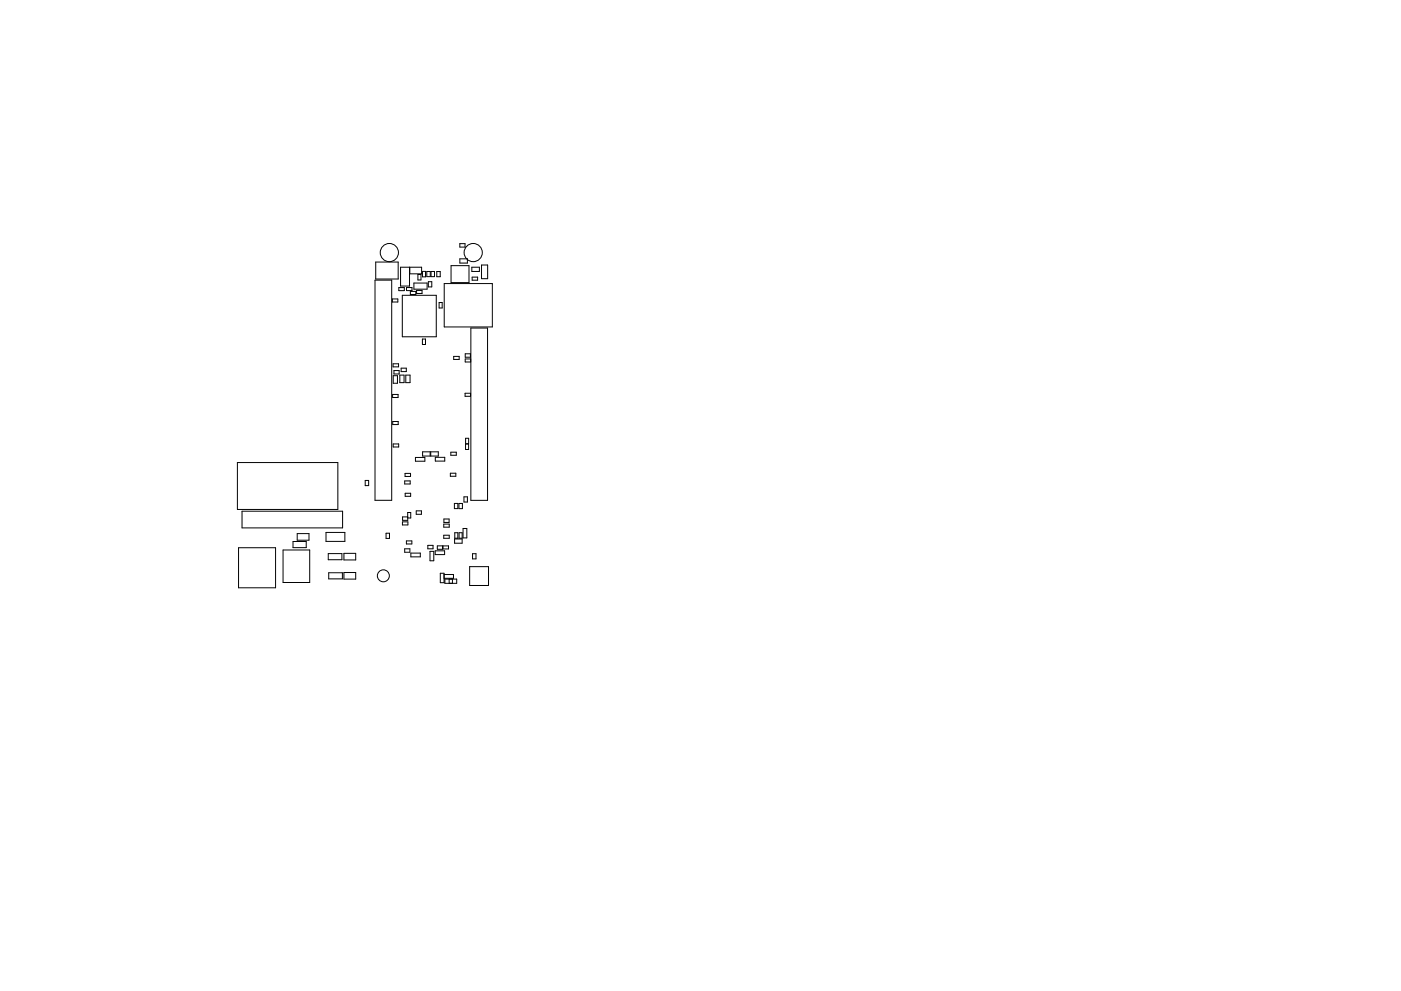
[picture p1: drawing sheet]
<svg xmlns="http://www.w3.org/2000/svg" width="297mm" height="210mm" viewBox="0 0 297 210" stroke-linecap="round" stroke-linejoin="round" font-family="sans-serif">
<g fill="none" stroke="#000" stroke-width=".21">
<path d="M79.5 59.4h3.6v46.7h-3.6zM79.7 55.6h4.7v3.6h-4.7zM84.9 56.7h1.9v4h-1.9zM86.9 56.7h2.5v1.4h-2.5zM88.6 58.2h.7v1.2h-.7zM89.6 57.6h.6v1.1h-.6zM90.5 57.6h.7v1.1h-.7zM90.8 59.8h.7v1.1h-.7zM91.4 57.6h.7v1.1h-.7zM92.6 57.6h.7v1.1h-.7zM95.6 56.4h3.8v3.6h-3.8zM97.5 51.7h1.1v.7h-1.1z"/>
<path d="M97.5 54.9h1.6v.9h-1.6zM100 56.7h1.6v.9h-1.6zM100.1 58.8h1.2v.6h-1.2zM102.1 56.2h1.3v2.9h-1.3zM83.2 63.4h1.2v.7h-1.2zM83.3 77.2h1.2v.6h-1.2zM83.4 79.7h.9v1.6h-.9zM83.5 78.6h1.1v.7h-1.1zM84.6 61h1.1v.7h-1.1zM84.8 79.6h.9v1.6h-.9zM85 78.1h1.1v.7h-1.1zM85.3 62.7h7.2v8.8h-7.2z"/>
<path d="M86 79.6h.9v1.6h-.9zM86.2 61h1.1v.7h-1.1zM87 61.8h1.2v.7h-1.2zM87.8 60.1h2.8v1.3h-2.8zM88.3 61.6h1.2v.7h-1.2zM89.6 71.9h.6v1.2h-.6zM93.1 64.2h.7v1.1h-.7zM94.2 60.2h10.2v9.2h-10.2zM96.2 75.6h1.2v.7h-1.2zM98.6 75.1h1.1v.7h-1.1zM99.8 76.2h-1.2v.6h1.2M99.8 69.6h3.6v36.6h-3.6z"/>
<path d="M50.3 98.1h21.3v10h-21.3zM83.2 83.7h1.2v.6h-1.2zM83.3 89.4h1.1v.7h-1.1zM83.4 94.2h1.1v.6h-1.1zM88.1 97.1h2v.8h-2zM89.6 95.9h1.6v.9h-1.6zM91.3 95.9h1.6v.9h-1.6zM92.3 97h2v.8h-2zM95.6 95.9h1.1v.7h-1.1zM98.6 83.4h1.2v.7h-1.2zM98.7 94.2h.7v1.2h-.7zM98.7 93h.7v1.1h-.7z"/>
<path d="M50.6 116.2h7.8v8.5h-7.8zM51.3 108.5h21.3v3.5h-21.3zM60 116.7h5.7v6.9h-5.7zM62.1 114.9h2.8v1.3h-2.8zM63 113.2h2.5v1.4h-2.5zM69.1 113h4v1.9h-4zM69.6 117.5h2.9v1.3h-2.9zM72.9 117.4h2.5v1.4h-2.5zM77.4 101.9h.8v1.1h-.8zM81.8 113.1h.8v1.1h-.8zM85.3 110.7h1.2v.7h-1.2zM85.8 116.4h1.1v.8h-1.1z"/>
<path d="M85.8 102h1.2v.7h-1.2zM85.9 100.4h1.1v.7h-1.1zM85.9 104.7h1.2v.6h-1.2zM86.2 114.8h1.1v.6h-1.1zM86.5 109.7h-1.1v.7h1.1l-.1-1.7h.7v1.2h-.7M87.1 117.3h2v.8h-2zM88.2 108.4h1.1v.7h-1.1zM90.7 115.7h1.1v.7h-1.1zM91.2 117h.8v2h-.8zM92.3 116.9h2v.8h-2zM92.7 115.8h1.1v.7h-1.1zM93.9 115.8h1.2v.7h-1.2z"/>
<path d="M94.1 111.2h1.1v.6h-1.1zM94.1 113.6h1.1v.6h-1.1zM94.1 110.1h1.1v.7h-1.1zM95.5 100.4h1.1v.7h-1.1zM96.3 106.8h.8v1.1h-.8zM96.4 114.4h1.6v.9h-1.6zM96.4 113h.7v1.2h-.7zM97.3 106.8h.7v1.1h-.7zM97.3 113h.7v1.2h-.7zM98.2 112.1h.8v2h-.8zM98.4 105.4h.7v1.1h-.7zM100.2 117.5h.7v1.1h-.7z"/>
<path d="M69.7 121.5h2.9v1.3h-2.9zM72.9 121.5h2.5v1.4h-2.5zM93.4 121.6h.8v2h-.8zM94.1 121.9h2v.8h-2M94.3 122.9h2.5v.9h-2.5zM95.2 122.9v.9M95.9 122.9v.9M99.6 120.2h4v4h-4z"/>
<circle cx="82.5" cy="53.6" r="1.93"/>
<circle cx="100.3" cy="53.6" r="1.93"/>
<circle cx="81.3" cy="122.2" r="1.27"/>
</g>
</svg>
